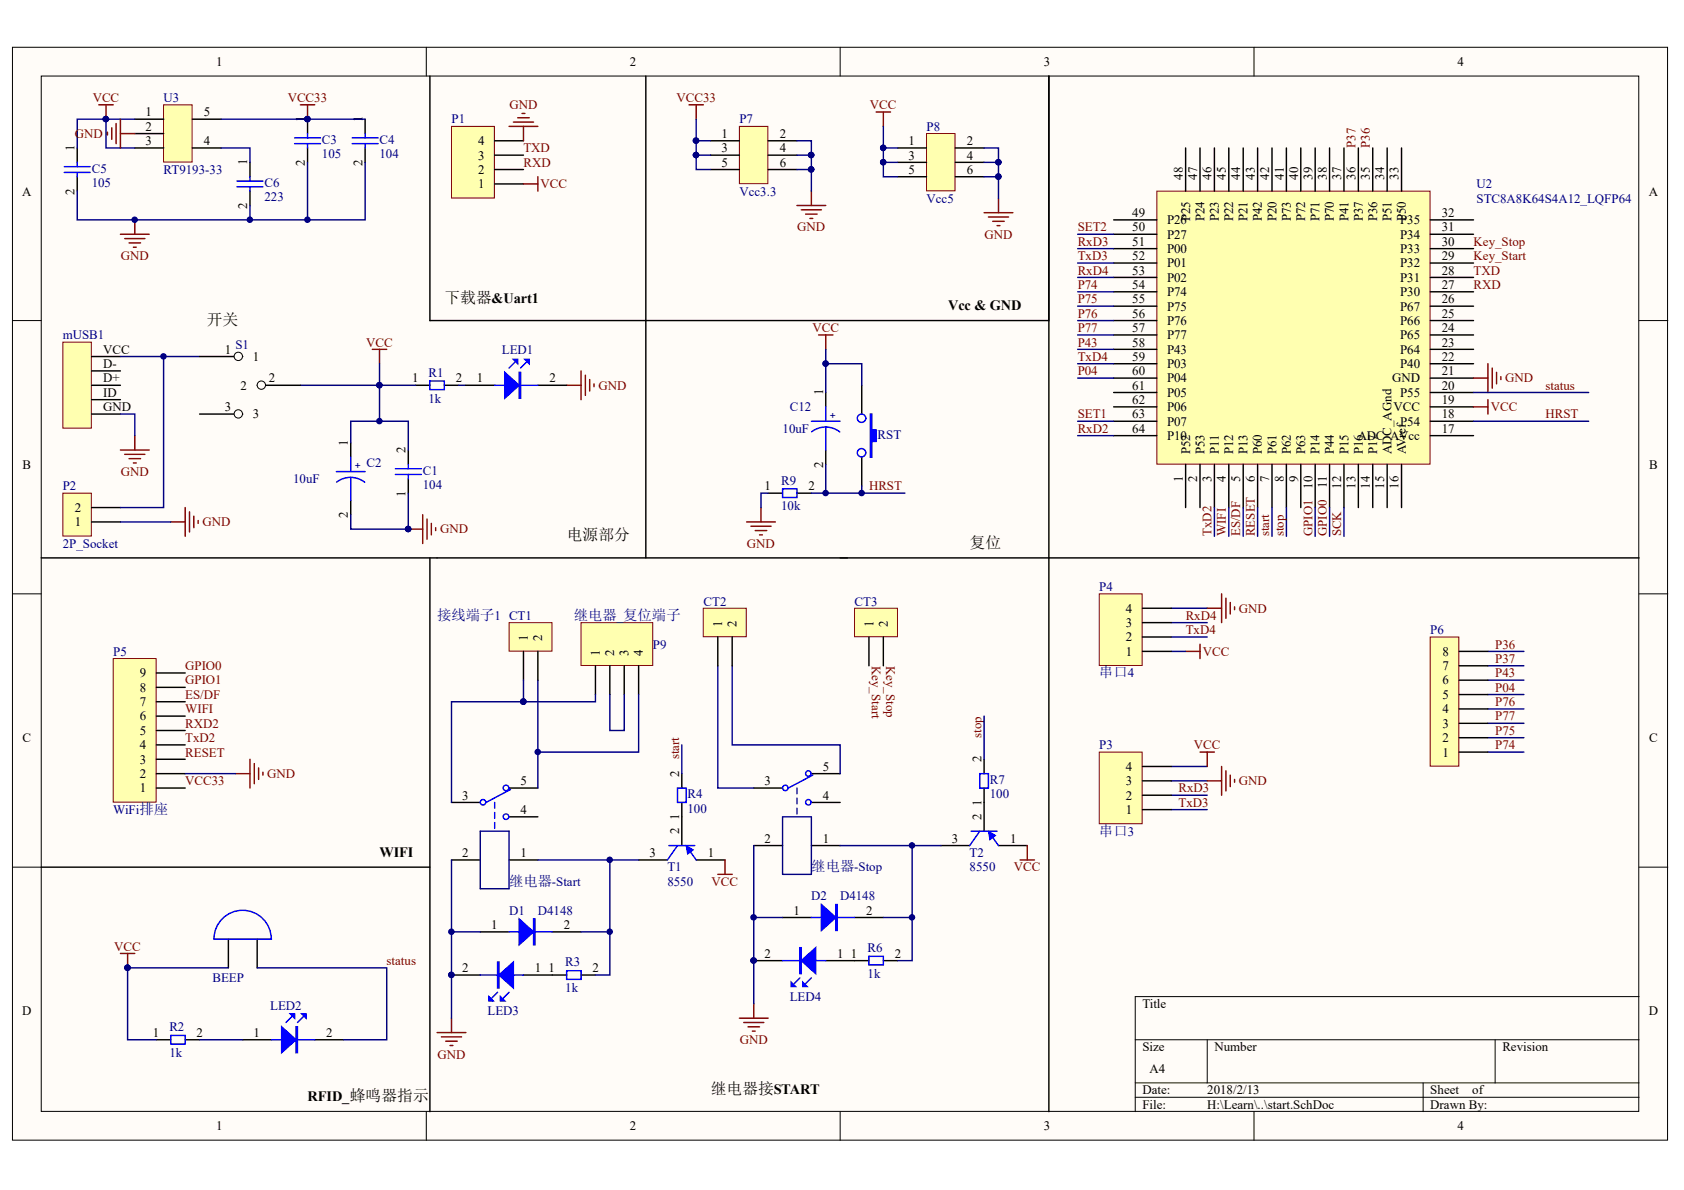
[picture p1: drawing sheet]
<svg xmlns="http://www.w3.org/2000/svg" width="297mm" height="210mm" viewBox="0 0 297 210" stroke-linecap="round" stroke-linejoin="round" font-family="sans-serif">
<defs><g id="words">
<g font-size="2.8">
<text x="78.4" y="53.4">下载器&amp;Uart1</text>
<text x="36.5" y="57.3">开关</text>
<text x="100" y="95.3">电源部分</text>
<text x="171" y="96.6">复位</text>
<text x="125.4" y="193">继电器接START</text>
</g>
<g font-size="2.5">
<text x="167.2" y="54.8">Vcc &amp; GND</text>
<text x="66.9" y="151.1">WIFI</text>
<text x="54.3" y="194.3">RFID_蜂鸣器指示</text>
</g>
<g font-size="2.5" fill="#000080">
<text x="77.1" y="109.3">接线端子1 CT1</text>
<text x="101.2" y="109.3">继电器_复位端子</text>
<text x="193.9" y="119.5">串口4</text>
<text x="193.9" y="147.4">串口3</text>
<text x="143.1" y="153.7">继电器-Stop</text>
<text x="89.8" y="156.3">继电器-Start</text>
</g>
<g font-size="2.3">
<text x="38.1" y="11.6">1</text>
<text x="111.1" y="11.6">2</text>
<text x="184.1" y="11.6">3</text>
<text x="257.1" y="11.6">4</text>
<text x="25.7" y="20.5">1</text>
<text x="25.7" y="23">2</text>
<text x="36" y="20.5">5</text>
<text x="53.7" y="21.5" transform="rotate(-90 53.7 21.5)">1</text>
<text x="63.9" y="21.5" transform="rotate(-90 63.9 21.5)">1</text>
<text x="13.1" y="26.6" transform="rotate(-90 13.1 26.6)">1</text>
<text x="25.7" y="25.6">3</text>
<text x="36" y="25.6">4</text>
<text x="43.6" y="29.1" transform="rotate(-90 43.6 29.1)">1</text>
<text x="53.7" y="29.3" transform="rotate(-90 53.7 29.3)">2</text>
<text x="63.9" y="29.3" transform="rotate(-90 63.9 29.3)">2</text>
<text x="84.3" y="28.2">3</text>
<text x="84.3" y="25.6">4</text>
<text x="127.3" y="24.4">1</text>
<text x="127.3" y="26.9">3</text>
<text x="127.3" y="29.4">5</text>
<text x="137.5" y="24.4">2</text>
<text x="137.5" y="26.9">4</text>
<text x="137.5" y="29.4">6</text>
<text x="160.3" y="25.6">1</text>
<text x="160.3" y="28.2">3</text>
<text x="170.5" y="25.6">2</text>
<text x="170.5" y="28.2">4</text>
<text x="3.9" y="34.5">A</text>
<text x="13.1" y="34.4" transform="rotate(-90 13.1 34.4)">2</text>
<text x="84.3" y="33.2">1</text>
<text x="84.3" y="30.7">2</text>
<text x="160.3" y="30.7">5</text>
<text x="170.5" y="30.7">6</text>
<text x="208.6" y="31.7" transform="rotate(-90 208.6 31.7)">48</text>
<text x="211.2" y="31.7" transform="rotate(-90 211.2 31.7)">47</text>
<text x="213.7" y="31.7" transform="rotate(-90 213.7 31.7)">46</text>
<text x="216.2" y="31.7" transform="rotate(-90 216.2 31.7)">45</text>
<text x="218.8" y="31.7" transform="rotate(-90 218.8 31.7)">44</text>
<text x="221.3" y="31.7" transform="rotate(-90 221.3 31.7)">43</text>
<text x="223.9" y="31.7" transform="rotate(-90 223.9 31.7)">42</text>
<text x="226.4" y="31.7" transform="rotate(-90 226.4 31.7)">41</text>
<text x="229" y="31.7" transform="rotate(-90 229 31.7)">40</text>
<text x="231.5" y="31.7" transform="rotate(-90 231.5 31.7)">39</text>
<text x="234" y="31.7" transform="rotate(-90 234 31.7)">38</text>
<text x="236.6" y="31.7" transform="rotate(-90 236.6 31.7)">37</text>
<text x="239.1" y="31.7" transform="rotate(-90 239.1 31.7)">36</text>
<text x="241.6" y="31.7" transform="rotate(-90 241.6 31.7)">35</text>
<text x="244.2" y="31.7" transform="rotate(-90 244.2 31.7)">34</text>
<text x="246.7" y="31.7" transform="rotate(-90 246.7 31.7)">33</text>
<text x="290.8" y="34.5">A</text>
<text x="43.6" y="36.9" transform="rotate(-90 43.6 36.9)">2</text>
<text x="199.7" y="38.3">49</text>
<text x="199.7" y="40.8">50</text>
<text x="205.8" y="39.6">P26</text>
<text x="209.9" y="39" transform="rotate(-90 209.9 39)">P25</text>
<text x="212.4" y="39" transform="rotate(-90 212.4 39)">P24</text>
<text x="215" y="39" transform="rotate(-90 215 39)">P23</text>
<text x="217.5" y="39" transform="rotate(-90 217.5 39)">P22</text>
<text x="220" y="39" transform="rotate(-90 220 39)">P21</text>
<text x="222.6" y="39" transform="rotate(-90 222.6 39)">P42</text>
<text x="225.2" y="39" transform="rotate(-90 225.2 39)">P20</text>
<text x="227.7" y="39" transform="rotate(-90 227.7 39)">P73</text>
<text x="230.2" y="39" transform="rotate(-90 230.2 39)">P72</text>
<text x="232.8" y="39" transform="rotate(-90 232.8 39)">P71</text>
<text x="235.3" y="39" transform="rotate(-90 235.3 39)">P70</text>
<text x="237.8" y="39" transform="rotate(-90 237.8 39)">P41</text>
<text x="240.4" y="39" transform="rotate(-90 240.4 39)">P37</text>
<text x="242.9" y="39" transform="rotate(-90 242.9 39)">P36</text>
<text x="245.4" y="39" transform="rotate(-90 245.4 39)">P51</text>
<text x="247" y="39.6">P35</text>
<text x="248" y="39" transform="rotate(-90 248 39)">P50</text>
<text x="254.3" y="40.8">31</text>
<text x="254.3" y="38.3">32</text>
<text x="199.7" y="43.4">51</text>
<text x="199.7" y="45.9">52</text>
<text x="205.8" y="42.1">P27</text>
<text x="205.8" y="44.6">P00</text>
<text x="205.8" y="47.2">P01</text>
<text x="247" y="47.2">P32</text>
<text x="247" y="44.6">P33</text>
<text x="247" y="42.1">P34</text>
<text x="254.3" y="45.9">29</text>
<text x="254.3" y="43.4">30</text>
<text x="199.7" y="48.4">53</text>
<text x="199.7" y="51">54</text>
<text x="199.7" y="53.5">55</text>
<text x="205.8" y="49.7">P02</text>
<text x="205.8" y="52.3">P74</text>
<text x="247" y="52.3">P30</text>
<text x="247" y="49.7">P31</text>
<text x="254.3" y="53.5">26</text>
<text x="254.3" y="51">27</text>
<text x="254.3" y="48.4">28</text>
<text x="199.7" y="56.1">56</text>
<text x="199.7" y="58.6">57</text>
<text x="205.8" y="54.8">P75</text>
<text x="205.8" y="57.3">P76</text>
<text x="205.8" y="59.9">P77</text>
<text x="247" y="59.9">P65</text>
<text x="247" y="57.3">P66</text>
<text x="247" y="54.8">P67</text>
<text x="254.3" y="58.6">24</text>
<text x="254.3" y="56.1">25</text>
<text x="18.2" y="62.4">VCC</text>
<text x="18.2" y="64.9">D-</text>
<text x="39.6" y="62.4">1</text>
<text x="44.6" y="63.7">1</text>
<text x="199.7" y="61.1">58</text>
<text x="199.7" y="63.7">59</text>
<text x="205.8" y="62.4">P43</text>
<text x="205.8" y="64.9">P03</text>
<text x="247" y="64.9">P40</text>
<text x="247" y="62.4">P64</text>
<text x="254.3" y="63.7">22</text>
<text x="254.3" y="61.1">23</text>
<text x="18.2" y="70">ID</text>
<text x="18.2" y="67.5">D+</text>
<text x="42.4" y="68.7">2</text>
<text x="47.4" y="67.5">2</text>
<text x="72.7" y="67.5">1</text>
<text x="80.4" y="67.5">2</text>
<text x="84.1" y="67.5">1</text>
<text x="96.9" y="67.5">2</text>
<text x="145.2" y="69.7" transform="rotate(-90 145.2 69.7)">1</text>
<text x="199.7" y="66.2">60</text>
<text x="199.7" y="68.7">61</text>
<text x="199.7" y="71.3">62</text>
<text x="205.8" y="67.5">P04</text>
<text x="205.8" y="70">P05</text>
<text x="245.6" y="67.5">GND</text>
<text x="247" y="70">P55</text>
<text x="254.3" y="71.3">19</text>
<text x="254.3" y="68.7">20</text>
<text x="254.3" y="66.2">21</text>
<text x="18.2" y="72.5">GND</text>
<text x="39.6" y="72.5">3</text>
<text x="44.6" y="73.8">3</text>
<text x="199.7" y="73.8">63</text>
<text x="199.7" y="76.4">64</text>
<text x="205.8" y="72.5">P06</text>
<text x="205.8" y="75.1">P07</text>
<text x="205.8" y="77.6">P10</text>
<text x="239.5" y="77.6">ADC_AVcc</text>
<text x="245.8" y="72.5">VCC</text>
<text x="247" y="75.1">P54</text>
<text x="254.3" y="76.4">17</text>
<text x="254.3" y="73.8">18</text>
<text x="4" y="82.7">B</text>
<text x="61.3" y="78.6" transform="rotate(-90 61.3 78.6)">1</text>
<text x="71.5" y="79.9" transform="rotate(-90 71.5 79.9)">2</text>
<text x="145.2" y="82.6" transform="rotate(-90 145.2 82.6)">2</text>
<text x="209.9" y="80.1" transform="rotate(-90 209.9 80.1)">P52</text>
<text x="212.4" y="80.1" transform="rotate(-90 212.4 80.1)">P53</text>
<text x="215" y="80.1" transform="rotate(-90 215 80.1)">P11</text>
<text x="217.5" y="80.1" transform="rotate(-90 217.5 80.1)">P12</text>
<text x="220" y="80.1" transform="rotate(-90 220 80.1)">P13</text>
<text x="222.6" y="80.1" transform="rotate(-90 222.6 80.1)">P60</text>
<text x="225.2" y="80.1" transform="rotate(-90 225.2 80.1)">P61</text>
<text x="227.7" y="80.1" transform="rotate(-90 227.7 80.1)">P62</text>
<text x="230.2" y="80.1" transform="rotate(-90 230.2 80.1)">P63</text>
<text x="232.8" y="80.1" transform="rotate(-90 232.8 80.1)">P14</text>
<text x="235.3" y="80.1" transform="rotate(-90 235.3 80.1)">P44</text>
<text x="237.8" y="80.1" transform="rotate(-90 237.8 80.1)">P15</text>
<text x="240.4" y="80.1" transform="rotate(-90 240.4 80.1)">P16</text>
<text x="242.9" y="80.1" transform="rotate(-90 242.9 80.1)">P17</text>
<text x="245.4" y="80.1" transform="rotate(-90 245.4 80.1)">ADC_AGnd</text>
<text x="248" y="80.1" transform="rotate(-90 248 80.1)">AVref</text>
<text x="290.9" y="82.7">B</text>
<text x="71.5" y="87.6" transform="rotate(-90 71.5 87.6)">1</text>
<text x="134.9" y="86.5">1</text>
<text x="142.6" y="86.5">2</text>
<text x="208.6" y="85.1" transform="rotate(-90 208.6 85.1)">1</text>
<text x="211.2" y="85.1" transform="rotate(-90 211.2 85.1)">2</text>
<text x="213.7" y="85.1" transform="rotate(-90 213.7 85.1)">3</text>
<text x="216.2" y="85.1" transform="rotate(-90 216.2 85.1)">4</text>
<text x="218.8" y="85.1" transform="rotate(-90 218.8 85.1)">5</text>
<text x="221.3" y="85.1" transform="rotate(-90 221.3 85.1)">6</text>
<text x="223.9" y="85.1" transform="rotate(-90 223.9 85.1)">7</text>
<text x="226.4" y="85.1" transform="rotate(-90 226.4 85.1)">8</text>
<text x="229" y="85.1" transform="rotate(-90 229 85.1)">9</text>
<text x="231.5" y="86.2" transform="rotate(-90 231.5 86.2)">10</text>
<text x="234" y="86.2" transform="rotate(-90 234 86.2)">11</text>
<text x="236.6" y="86.2" transform="rotate(-90 236.6 86.2)">12</text>
<text x="239.1" y="86.2" transform="rotate(-90 239.1 86.2)">13</text>
<text x="241.6" y="86.2" transform="rotate(-90 241.6 86.2)">14</text>
<text x="244.2" y="86.2" transform="rotate(-90 244.2 86.2)">15</text>
<text x="246.7" y="86.2" transform="rotate(-90 246.7 86.2)">16</text>
<text x="13.2" y="92.8">1</text>
<text x="13.2" y="90.3">2</text>
<text x="61.3" y="91.4" transform="rotate(-90 61.3 91.4)">2</text>
<text x="93.1" y="113.1" transform="rotate(-90 93.1 113.1)">1</text>
<text x="95.7" y="113.1" transform="rotate(-90 95.7 113.1)">2</text>
<text x="127.4" y="110.6" transform="rotate(-90 127.4 110.6)">1</text>
<text x="129.9" y="110.6" transform="rotate(-90 129.9 110.6)">2</text>
<text x="154" y="110.6" transform="rotate(-90 154 110.6)">1</text>
<text x="156.6" y="110.6" transform="rotate(-90 156.6 110.6)">2</text>
<text x="198.6" y="113.1">2</text>
<text x="198.6" y="110.6">3</text>
<text x="198.6" y="108.1">4</text>
<text x="24.7" y="119.5">9</text>
<text x="105.8" y="115.7" transform="rotate(-90 105.8 115.7)">1</text>
<text x="108.3" y="115.7" transform="rotate(-90 108.3 115.7)">2</text>
<text x="110.9" y="115.7" transform="rotate(-90 110.9 115.7)">3</text>
<text x="113.4" y="115.7" transform="rotate(-90 113.4 115.7)">4</text>
<text x="198.6" y="115.7">1</text>
<text x="254.4" y="118.2">7</text>
<text x="254.4" y="115.7">8</text>
<text x="24.7" y="124.5">7</text>
<text x="24.7" y="122">8</text>
<text x="254.4" y="125.8">4</text>
<text x="254.4" y="123.3">5</text>
<text x="254.4" y="120.7">6</text>
<text x="4" y="130.9">C</text>
<text x="24.7" y="129.6">5</text>
<text x="24.7" y="127.1">6</text>
<text x="254.4" y="130.9">2</text>
<text x="254.4" y="128.3">3</text>
<text x="290.9" y="130.9">C</text>
<text x="24.7" y="137.2">2</text>
<text x="24.7" y="134.7">3</text>
<text x="24.7" y="132.2">4</text>
<text x="119.8" y="137" transform="rotate(-90 119.8 137)">2</text>
<text x="145.1" y="136">5</text>
<text x="173.1" y="134.4" transform="rotate(-90 173.1 134.4)">2</text>
<text x="198.6" y="136">4</text>
<text x="254.4" y="133.4">1</text>
<text x="24.7" y="139.8">1</text>
<text x="81.5" y="141">3</text>
<text x="91.8" y="143.6">4</text>
<text x="91.8" y="138.5">5</text>
<text x="134.9" y="138.5">3</text>
<text x="145.1" y="141">4</text>
<text x="173.1" y="142.2" transform="rotate(-90 173.1 142.2)">1</text>
<text x="198.6" y="143.6">1</text>
<text x="198.6" y="141">2</text>
<text x="198.6" y="138.5">3</text>
<text x="119.8" y="147.1" transform="rotate(-90 119.8 147.1)">2</text>
<text x="119.8" y="144.7" transform="rotate(-90 119.8 144.7)">1</text>
<text x="134.9" y="148.6">2</text>
<text x="145.1" y="148.6">1</text>
<text x="167.9" y="148.6">3</text>
<text x="173.1" y="144.6" transform="rotate(-90 173.1 144.6)">2</text>
<text x="178.2" y="148.6">1</text>
<text x="81.5" y="151.2">2</text>
<text x="91.8" y="151.2">1</text>
<text x="114.5" y="151.2">3</text>
<text x="124.9" y="151.2">1</text>
<text x="139.9" y="161.4">1</text>
<text x="152.8" y="161.4">2</text>
<text x="86.6" y="163.9">1</text>
<text x="99.5" y="163.9">2</text>
<text x="81.5" y="171.5">2</text>
<text x="94.3" y="171.5">1</text>
<text x="96.8" y="171.5">1</text>
<text x="104.5" y="171.5">2</text>
<text x="134.9" y="168.9">2</text>
<text x="147.7" y="168.9">1</text>
<text x="150.1" y="168.9">1</text>
<text x="157.9" y="168.9">2</text>
<text x="3.9" y="179.1">D</text>
<text x="201.5" y="177.8">Title</text>
<text x="290.8" y="179.1">D</text>
<text x="27" y="182.9">1</text>
<text x="34.7" y="182.9">2</text>
<text x="44.7" y="182.9">1</text>
<text x="57.5" y="182.9">2</text>
<text x="201.5" y="185.5">Size</text>
<text x="214.2" y="185.5">Number</text>
<text x="265" y="185.5">Revision</text>
<text x="202.8" y="189.3">A4</text>
<text x="201.5" y="193.1">Date:</text>
<text x="201.5" y="195.6">File:</text>
<text x="212.9" y="193.1">2018/2/13</text>
<text x="212.9" y="195.6">H:\Learn\..\start.SchDoc</text>
<text x="252.3" y="193.1">Sheet</text>
<text x="252.3" y="195.6">Drawn By:</text>
<text x="259.7" y="193.1">of</text>
<text x="38.1" y="199.4">1</text>
<text x="111.1" y="199.4">2</text>
<text x="184.1" y="199.4">3</text>
<text x="257.1" y="199.4">4</text>
</g>
<g font-size="2.3" fill="#800000">
<text x="16.4" y="18">VCC</text>
<text x="50.7" y="18">VCC33</text>
<text x="119.3" y="18">VCC33</text>
<text x="89.9" y="19.2">GND</text>
<text x="153.5" y="19.2">VCC</text>
<text x="13.2" y="24.4">GND</text>
<text x="92.3" y="29.4">RXD</text>
<text x="92.3" y="26.9">TXD</text>
<text x="239.1" y="26.1" transform="rotate(-90 239.1 26.1)">P37</text>
<text x="241.6" y="26.1" transform="rotate(-90 241.6 26.1)">P36</text>
<text x="95.4" y="33.2">VCC</text>
<text x="140.6" y="40.8">GND</text>
<text x="190.1" y="40.8">SET2</text>
<text x="21.3" y="45.9">GND</text>
<text x="173.7" y="42.1">GND</text>
<text x="190.1" y="43.4">RxD3</text>
<text x="190.1" y="45.9">TxD3</text>
<text x="259.9" y="45.9">Key_Start</text>
<text x="259.9" y="43.4">Key_Stop</text>
<text x="190.1" y="51">P74</text>
<text x="190.1" y="53.5">P75</text>
<text x="190.1" y="48.4">RxD4</text>
<text x="259.9" y="51">RXD</text>
<text x="259.9" y="48.4">TXD</text>
<text x="143.3" y="58.6">VCC</text>
<text x="190.1" y="56.1">P76</text>
<text x="190.1" y="58.6">P77</text>
<text x="64.6" y="61.1">VCC</text>
<text x="190.1" y="61.1">P43</text>
<text x="190.1" y="63.7">TxD4</text>
<text x="105.5" y="68.7">GND</text>
<text x="190.1" y="66.2">P04</text>
<text x="265.5" y="67.5">GND</text>
<text x="272.6" y="68.7">status</text>
<text x="190.1" y="76.4">RxD2</text>
<text x="190.1" y="73.8">SET1</text>
<text x="263" y="72.5">VCC</text>
<text x="272.6" y="73.8">HRST</text>
<text x="21.3" y="84">GND</text>
<text x="153.3" y="86.5">HRST</text>
<text x="35.7" y="92.8">GND</text>
<text x="77.6" y="94.1">GND</text>
<text x="213.7" y="94.6" transform="rotate(-90 213.7 94.6)">TxD2</text>
<text x="216.2" y="94.6" transform="rotate(-90 216.2 94.6)">WIFI</text>
<text x="218.8" y="94.6" transform="rotate(-90 218.8 94.6)">ES/DF</text>
<text x="221.3" y="94.6" transform="rotate(-90 221.3 94.6)">RESET</text>
<text x="223.9" y="94.6" transform="rotate(-90 223.9 94.6)">start</text>
<text x="226.4" y="94.6" transform="rotate(-90 226.4 94.6)">stop</text>
<text x="231.5" y="94.6" transform="rotate(-90 231.5 94.6)">GPIO1</text>
<text x="234" y="94.6" transform="rotate(-90 234 94.6)">GPIO0</text>
<text x="236.6" y="94.6" transform="rotate(-90 236.6 94.6)">SCK</text>
<text x="131.7" y="96.6">GND</text>
<text x="209.1" y="109.3">RxD4</text>
<text x="209.1" y="111.9">TxD4</text>
<text x="218.5" y="108.1">GND</text>
<text x="32.7" y="118.2">GPIO0</text>
<text x="153.8" y="117.4" transform="rotate(90 153.8 117.4)">Key_Start</text>
<text x="156.3" y="117.4" transform="rotate(90 156.3 117.4)">Key_Stop</text>
<text x="212.2" y="115.7">VCC</text>
<text x="263.7" y="114.4">P36</text>
<text x="263.7" y="116.9">P37</text>
<text x="263.7" y="119.5">P43</text>
<text x="32.7" y="125.8">WIFI</text>
<text x="32.7" y="123.3">ES/DF</text>
<text x="32.7" y="120.7">GPIO1</text>
<text x="263.7" y="122">P04</text>
<text x="263.7" y="124.5">P76</text>
<text x="32.7" y="128.3">RXD2</text>
<text x="32.7" y="130.9">TxD2</text>
<text x="173.1" y="130.1" transform="rotate(-90 173.1 130.1)">stop</text>
<text x="263.7" y="127.1">P77</text>
<text x="263.7" y="129.6">P75</text>
<text x="32.7" y="133.4">RESET</text>
<text x="47.2" y="137.2">GND</text>
<text x="119.8" y="133.9" transform="rotate(-90 119.8 133.9)">start</text>
<text x="210.6" y="132.2">VCC</text>
<text x="263.7" y="132.2">P74</text>
<text x="32.7" y="138.5">VCC33</text>
<text x="207.9" y="139.8">RxD3</text>
<text x="207.9" y="142.3">TxD3</text>
<text x="218.5" y="138.5">GND</text>
<text x="178.9" y="153.7">VCC</text>
<text x="125.5" y="156.3">VCC</text>
<text x="20.2" y="167.7">VCC</text>
<text x="68.2" y="170.2">status</text>
<text x="130.5" y="184.2">GND</text>
<text x="77.2" y="186.7">GND</text>
</g>
<g font-size="2.3" fill="#000080">
<text x="28.9" y="18">U3</text>
<text x="79.6" y="21.8">P1</text>
<text x="130.4" y="21.8">P7</text>
<text x="163.4" y="23">P8</text>
<text x="56.8" y="25.4">C3</text>
<text x="56.8" y="27.9">105</text>
<text x="66.9" y="25.4">C4</text>
<text x="66.9" y="27.9">104</text>
<text x="16.2" y="30.4">C5</text>
<text x="16.2" y="33">105</text>
<text x="28.9" y="30.7">RT9193-33</text>
<text x="46.6" y="33">C6</text>
<text x="46.6" y="35.5">223</text>
<text x="130.4" y="34.5">Vcc3.3</text>
<text x="163.4" y="35.8">Vcc5</text>
<text x="260.4" y="33.2">U2</text>
<text x="260.4" y="35.8">STC8A8K64S4A12_LQFP64</text>
<text x="11.1" y="59.9">mUSB1</text>
<text x="41.5" y="61.6">S1</text>
<text x="88.5" y="62.4">LED1</text>
<text x="75.6" y="66.4">R1</text>
<text x="75.6" y="71">1k</text>
<text x="138" y="76.4">10uF</text>
<text x="139.3" y="72.5">C12</text>
<text x="154.8" y="77.4">RST</text>
<text x="64.6" y="82.4">C2</text>
<text x="74.6" y="83.7">C1</text>
<text x="11.1" y="86.5">P2</text>
<text x="51.7" y="85.2">10uF</text>
<text x="74.6" y="86.2">104</text>
<text x="137.8" y="85.5">R9</text>
<text x="137.8" y="90">10k</text>
<text x="11.1" y="96.6">2P_Socket</text>
<text x="124.1" y="106.8">CT2</text>
<text x="150.8" y="106.8">CT3</text>
<text x="193.9" y="104.3">P4</text>
<text x="252.3" y="111.9">P6</text>
<text x="20" y="115.7">P5</text>
<text x="115.2" y="114.4">P9</text>
<text x="193.9" y="132.2">P3</text>
<text x="20" y="143.6">WiFi排座</text>
<text x="121.3" y="140.8">R4</text>
<text x="121.3" y="143.3">100</text>
<text x="174.6" y="138.3">R7</text>
<text x="174.6" y="140.8">100</text>
<text x="117.7" y="153.7">T1</text>
<text x="171" y="151.2">T2</text>
<text x="171" y="153.7">8550</text>
<text x="89.8" y="161.4">D1</text>
<text x="94.9" y="161.4">D4148</text>
<text x="117.7" y="156.3">8550</text>
<text x="143.1" y="158.8">D2</text>
<text x="148.2" y="158.8">D4148</text>
<text x="153" y="167.9">R6</text>
<text x="37.5" y="173.3">BEEP</text>
<text x="99.7" y="170.5">R3</text>
<text x="153" y="172.5">1k</text>
<text x="47.7" y="178.1">LED2</text>
<text x="86" y="179.1">LED3</text>
<text x="99.7" y="175">1k</text>
<text x="139.3" y="176.5">LED4</text>
<text x="29.9" y="181.9">R2</text>
<text x="29.9" y="186.5">1k</text>
</g>
<g font-size="1.8" fill="#000080">
<text x="146.4" y="73.9">+</text>
<text x="62.6" y="82.8">+</text>
</g>
</g></defs>
<g fill="#fffcf8" stroke="#000" stroke-width=".18">
<path d="M2.2 8.3h291.9v192.8h-291.9z"/>
<path d="M7.3 13.4h281.8v182.6h-281.8z"/>
</g>
<g fill="none" stroke="#000" stroke-width=".18">
<path d="M75.2 8.3v5.1M148.2 8.3v5.1M221.2 8.3v5.1M2.2 56.5h5.1M289.1 56.5h5.1M2.2 104.8h5.1M289.1 104.8h5.1M2.2 153h5.1M289.1 153h5.1M289.1 175.8h-88.9v20.3M75.2 196.1v5.1M148.2 196.1v5.1"/>
<path d="M200.2 183.4h88.9M200.2 191h88.9M200.2 193.6h88.9M212.9 183.4v7.6M221.2 196.1v5.1M251 191v5.1M263.7 183.4v7.6"/>
</g>
<path d="M204.1 33.7h48.1v48.2h-48.1z" fill="#ffffb0" stroke="#800000" stroke-width=".18"/>
<g fill="none" stroke="#000" stroke-width=".25">
<path d="M196.4 38.8h7.7M209.1 26.1v7.6M211.7 26.1v7.6M214.2 26.1v7.6M216.7 26.1v7.6M219.3 26.1v7.6M221.8 26.1v7.6M224.4 26.1v7.6M226.9 26.1v7.6M229.4 26.1v7.6M232 26.1v7.6M234.5 26.1v7.6"/>
<path d="M237.1 26.1v7.6M239.6 26.1v7.6M242.1 26.1v7.6M244.7 26.1v7.6M247.2 26.1v7.6M252.3 38.8h7.6M196.4 59.1h7.7M196.4 56.5h7.7M196.4 54h7.7M196.4 51.5h7.7M196.4 48.9h7.7M196.4 46.4h7.7"/>
<path d="M196.4 43.9h7.7M196.4 41.3h7.7M252.3 59.1h7.6M252.3 56.5h7.6M252.3 54h7.6M252.3 51.5h7.6M252.3 48.9h7.6M252.3 46.4h7.6M252.3 43.9h7.6M252.3 41.3h7.6M196.4 76.8h7.7M196.4 74.3h7.7"/>
<path d="M196.4 71.8h7.7M196.4 69.2h7.7M196.4 66.7h7.7M196.4 64.2h7.7M196.4 61.6h7.7M252.3 76.8h7.6M252.3 74.3h7.6M252.3 71.8h7.6M252.3 69.2h7.6M252.3 66.7h7.6M252.3 64.2h7.6M252.3 61.6h7.6"/>
<path d="M209.1 81.9v7.6M211.7 81.9v7.6M214.2 81.9v7.6M216.7 81.9v7.6M219.3 81.9v7.6M221.8 81.9v7.6M224.4 81.9v7.6M226.9 81.9v7.6M229.4 81.9v7.6M232 81.9v7.6M234.5 81.9v7.6M237.1 81.9v7.6"/>
<path d="M239.6 81.9v7.6M242.1 81.9v7.6M244.7 81.9v7.6M247.2 81.9v7.6"/>
</g>
<path d="M28.9 18.5h5v10.1h-5z" fill="#ffffb0" stroke="#800000" stroke-width=".18"/>
<g fill="none" stroke="#000" stroke-width=".25">
<path d="M13.6 26.1v2.5M13.6 31.2v2.5M23.8 21h5.1M23.8 23.6h5.1M23.8 26.1h5.1M33.9 21h5.1M33.9 26.1h5.1M44.1 28.6v2.6M44.1 33.7v2.5M54.2 21v2.6M54.2 26.1v2.5M64.4 21v2.6"/>
<path d="M64.4 26.1v2.5"/>
</g>
<g fill="none" stroke="#00f" stroke-width=".25">
<path d="M11.3 30.4h4.6M11.3 29.4h4.6M13.6 28.6v.8M13.6 30.4v.8M41.8 32.9h4.6M41.8 31.9h4.6M44.1 31.2v.7M44.1 32.9v.8M52 25.3h4.5M52 24.3h4.5M54.2 23.6v.7M54.2 25.3v.8"/>
<path d="M62.1 25.3h4.6M62.1 24.3h4.6M64.4 23.6v.7M64.4 25.3v.8"/>
</g>
<g fill="#000080" stroke="#000080" stroke-width=".18">
<circle cx="54.2" cy="21" r=".48"/>
<circle cx="18.7" cy="21" r=".49"/>
<circle cx="23.8" cy="38.8" r=".48"/>
<circle cx="54.2" cy="38.8" r=".48"/>
</g>
<path d="M18.7 21v5.1h5.1M23.8 21h-10.2v5.1M39 26.1h5.1v2.5M39 21h25.4M54.2 28.6v10.2M64.4 28.6v10.2h-50.8v-5.1" fill="none" stroke="#000080" stroke-width=".25"/>
<g fill="none" stroke="#800000" stroke-width=".25">
<path d="M17.4 18.5h2.6M18.7 18.5v2.5M53 18.5h2.5M54.2 18.5v2.5M19 23.3v.5M19.7 22.5v2.1M20.5 21.8v3.5M21.2 21v5.1M21.2 23.6h2.6M23.8 38.8v2.5M21.2 41.3h5.1M22 42.1h3.6"/>
<path d="M22.8 42.8h2M23.5 43.6h.5M259.9 71.8h2.6M259.9 66.7h2.6M262.5 64.2v5M262.5 70.5v2.5M263.2 64.9v3.6M264 65.7v2M264.7 66.4v.5"/>
</g>
<path d="M79.6 22.3h7.6v12.6h-7.6z" fill="#ffffb0" stroke="#800000" stroke-width=".18"/>
<g fill="none" stroke="#000" stroke-width=".25">
<path d="M87.3 32.4h5M87.3 29.9h5M87.3 27.4h5M87.3 24.8h5M75.8 56.5h109.2v-43.1v85M61.9 78.1v2.5M72 79.4v2.5M73.3 68h2.5M78.4 68h2.5M7.3 98.4h69.8M61.9 88.3v2.5M72 84.5v2.5"/>
<path d="M75.8 98.4v97.7M148.2 98.4h140.9M89.8 139h5.1M120.3 136.5v2.5M7.3 153h68.5M79.6 151.7h5.1M79.6 141.5h5.1M89.8 151.7h5.1M89.8 144.1h5.1M112.6 151.7h5.1M120.3 141.5v7.7M122.8 151.7h5.1"/>
<path d="M40.3 165.6v5.1M45.4 165.6v5.1M84.7 164.4h5.1M97.4 164.4h5.1M97.4 172h2.6M102.5 172h2.5M27.6 183.4h2.5M32.7 183.4h2.5M42.8 183.4h5.1M55.5 183.4h5.1"/>
</g>
<g fill="none" stroke="#800000" stroke-width=".25">
<path d="M89.8 22.3h5.1M90.6 21.5h3.5M91.3 20.8h2M92.1 20h.5M92.3 32.4h2.6M92.3 22.3v2.5M94.9 31.2v2.5M100 68h2.5M102.5 65.4v5.1M103.3 66.2v3.5M104 66.9v2.1M104.8 67.7v.5"/>
<path d="M72 93.3h2.6M74.6 90.8v5.1M75.3 91.6v3.5M76.1 92.3v2M76.8 93.1v.5M209.1 114.9h2.6M211.7 113.6v2.6M212.9 107.3h2.6M215.5 104.8v5M216.2 105.5v3.6M217 106.3v2M217.8 107v.5"/>
<path d="M211.7 132.7h2.5M212.9 132.7v2.5M212.9 137.7h2.6M215.5 135.2v5.1M216.2 136v3.5M217 136.7v2M217.8 137.5v.5M126.6 154.2h2.6M127.9 151.7v2.5M21.2 168.2h2.6M22.5 168.2v2.5M79.6 179.6v2.5"/>
<path d="M77.1 182.1h5.1M77.9 182.9h3.5M78.6 183.7h2.1M79.4 184.4h.5"/>
</g>
<g fill="none" stroke="#000080" stroke-width=".25">
<path d="M44.1 36.2v2.6M190.1 43.9h6.3M190.1 46.4h6.3M190.1 41.3h6.3M80.9 68h1.3M190.1 76.8h6.3M190.1 74.3h6.3M259.9 69.2h20.3M214.2 89.5v5.1M216.7 89.5v5.1M219.3 89.5v5.1M221.8 89.5v5.1"/>
<path d="M224.4 89.5v5.1M232 89.5v5.1M237.1 89.5v5.1M206.6 109.8h6.3M206.6 112.4h6.3M206.6 107.3h6.3M206.6 114.9h2.5M206.6 137.7h6.3M206.6 135.2h6.3M79.6 151.7v27.9M94.9 151.7h17.7M107.6 151.7v20.3h-2.6"/>
<path d="M206.6 140.3h6.3M206.6 142.8h6.3M40.3 170.7h-17.8v12.7h5.1M45.4 170.7h22.8v12.7h-7.6M79.6 164.4h5.1M102.5 164.4h5.1M35.2 183.4h7.6"/>
</g>
<g fill="none" stroke="#00f" stroke-width=".25">
<path d="M75.8 67.2h2.6v1.5h-2.6zM59.3 83.2h5.1M61.9 84.2a4 4 0 0 1 2.4 .9M61.9 84.2a4 4 0 0 0-2.5 .8M61.9 80.6v2.6M61.9 84.2v4.1M69.7 82.7h4.6M69.7 83.7h4.6M72 81.9v.8M72 83.7v.8M90 139.3l-4.3 2.2M119.5 139h1.5v2.5h-1.5z"/>
<path d="M87.3 141.5v1.1M87.3 143.3v1M87.3 145.1v1M118 149.2h4.5M119.5 149.2l-1.8 2.5M121.5 149.9l1.3 1.8M47.8 165.6a5.1 5.1 0 0 0-5-5 5.1 5.1 0 0 0-5.1 5h10.2M51.5 179.3l-1.1 1.1M53.5 179.3l-1 1.1M89.8 164.4h7.6M100 171.2h2.5v1.5h-2.5zM30.1 182.6h2.6v1.6h-2.6z"/>
<path d="M47.9 183.4h7.6"/>
<circle cx="89.3" cy="139" r=".49"/>
<circle cx="85.2" cy="141.5" r=".48"/>
<circle cx="89.3" cy="144.1" r=".49"/>
</g>
<g fill="#00f" stroke="#00f" stroke-width=".25">
<path d="M49.7 181.1l2.5 2.3-2.5 2.3z"/>
<path d="M53.2 178.8h.8v.8z"/>
<path d="M51.2 178.8h.8v.8z"/>
<path d="M91.6 162.1l2.5 2.3-2.5 2.3z"/>
<path d="M52.2 181.1h.3v4.6h-.3z" fill-rule="evenodd"/>
<path d="M94.1 162.1h.3v4.6h-.3z" fill-rule="evenodd"/>
</g>
<g fill="#000080" stroke="#000080" stroke-width=".18">
<circle cx="22.5" cy="170.7" r=".48"/>
<circle cx="72" cy="93.3" r=".48"/>
<circle cx="44.1" cy="38.8" r=".48"/>
<circle cx="79.6" cy="164.3" r=".48"/>
<circle cx="107.5" cy="164.3" r=".48"/>
<circle cx="107.5" cy="151.7" r=".48"/>
</g>
<path d="M84.7 146.6h5.1v10.2h-5.1z" fill="none" stroke="#11037f" stroke-width=".25"/>
<path d="M121 149.2l1.3 .7-1 .8z" fill="#00f" stroke="#00f" stroke-width=".18"/>
<path d="M11.1 60.4h5v15.1h-5z" fill="#ffffb0" stroke="#800000" stroke-width=".18"/>
<g fill="none" stroke="#000" stroke-width=".25">
<path d="M75.8 13.4v43.1M16.2 73h5M16.2 62.9h5M16.2 70.5h5M16.2 65.4h5M16.2 68h5M82.2 68h5.1M94.9 68h5.1M77.1 98.4h72.4M133 139h5M143.1 136.5h5.1M173.6 133.9v2.6"/>
<path d="M173.6 139v7.6M133 149.2h5M143.1 149.2h5.1M143.1 141.5h5.1M166 149.2h5M176.1 149.2h5.1M79.6 172h5.1M92.3 172h5.1M133 169.4h5M138 161.8h5.1M145.7 169.4h7.6M150.7 161.8h5.1"/>
<path d="M155.8 169.4h2.5"/>
</g>
<g fill="none" stroke="#800000" stroke-width=".25">
<path d="M21.2 79.4h5.1M23.8 76.8v2.6M65.7 61.6h2.5M66.9 61.6v2.6M22 80.1h3.6M22.8 80.9h2M23.5 81.7h.5M179.9 151.7h2.6M181.2 149.2v2.5M130.4 179.6h5.1M133 177.1v2.5M131.2 180.4h3.5"/>
<path d="M131.9 181.1h2.1M132.7 181.9h.5"/>
</g>
<g fill="none" stroke="#00f" stroke-width=".25">
<path d="M87.3 68h7.6M90.8 63.9l-1 1M92.8 63.9l-1 1M140.6 139v1M143.4 136.7l-4.3 2.3M172.8 136.5h1.5v2.5h-1.5zM140.6 140.8v1M140.6 142.6v1M171.3 146.6h4.6M172.8 146.6l-1.8 2.6M174.9 147.4l1.2 1.8M84.7 172h7.6"/>
<path d="M87.8 175l-1.1 1M89.8 175l-1 1M138 169.4h7.7M141.1 172.5l-1 1M143.1 161.8h7.6M143.1 172.5l-1 1M153.3 168.7h2.5v1.5h-2.5z"/>
<circle cx="138.5" cy="139" r=".48"/>
<circle cx="142.6" cy="136.4" r=".48"/>
<circle cx="142.6" cy="141.5" r=".48"/>
</g>
<path d="M138 144.1h5.1v10.1h-5.1z" fill="none" stroke="#11037f" stroke-width=".25"/>
<g fill="#00f" stroke="#00f" stroke-width=".25">
<path d="M144.9 159.6l2.5 2.2-2.5 2.3z"/>
<path d="M88 172l2.6-2.3v4.6z"/>
<path d="M86.2 175.8l.8 .8h-.8z"/>
<path d="M88.3 175.8l.7 .8h-.7z"/>
<path d="M141.3 169.4l2.6-2.2v4.5z"/>
<path d="M139.6 173.3l.7 .7h-.7z"/>
<path d="M141.6 173.3l.8 .7h-.8z"/>
<path d="M89 65.7l2.6 2.3-2.6 2.2z"/>
<path d="M92.6 63.4h.7v.8z"/>
<path d="M90.6 63.4h.7v.8z"/>
<path d="M147.4 159.6h.3v4.5h-.3z" fill-rule="evenodd"/>
<path d="M87.8 169.7h.2v4.6h-.2z" fill-rule="evenodd"/>
<path d="M141.1 167.2h.2v4.5h-.2z" fill-rule="evenodd"/>
<path d="M91.6 65.7h.2v4.5h-.2z" fill-rule="evenodd"/>
</g>
<g fill="none" stroke="#000080" stroke-width=".25">
<path d="M190.1 56.5h6.3M190.1 59.1h6.3M190.1 48.9h6.3M190.1 51.5h6.3M190.1 54h6.3M21.2 62.9h14M53 68h20.3M61.9 78.1v-3.8h10.1v5.1M66.9 64.2v10.1M190.1 64.2h6.3M226.9 89.5v5.1M94.9 120v19"/>
<path d="M126.6 117.4v21.6h6.4M129.2 117.4v14h19v5.1M262.5 114.9h6.3M262.5 117.4h6.3M262.5 120h6.3M120.3 131.4v5.1M173.6 126.3v7.6M262.5 122.5h6.3M262.5 125h6.3M262.5 127.6h6.3M262.5 130.1h6.3M262.5 132.7h6.3"/>
<path d="M133 149.2v27.9M148.2 149.2h17.8M160.9 149.2v20.2h-2.6M133 161.8h5M155.8 161.8h5.1"/>
</g>
<g fill="#000080" stroke="#000080" stroke-width=".18">
<circle cx="132.9" cy="161.8" r=".49"/>
<circle cx="160.9" cy="161.8" r=".48"/>
<circle cx="160.9" cy="149.1" r=".48"/>
<circle cx="79.6" cy="172" r=".48"/>
<circle cx="132.9" cy="169.4" r=".49"/>
<circle cx="66.9" cy="67.9" r=".48"/>
<circle cx="66.9" cy="74.3" r=".48"/>
</g>
<path d="M174.3 146.6l1.3 .8-1 .7z" fill="#00f" stroke="#00f" stroke-width=".18"/>
<path d="M252.3 112.4h5v22.7h-5z" fill="#ffffb0" stroke="#800000" stroke-width=".18"/>
<path d="M35.2 62.9h7.6M257.4 120h5.1M257.4 117.4h5.1M257.4 114.9h5.1M257.4 132.7h5.1M257.4 130.1h5.1M257.4 127.6h5.1M257.4 125h5.1M257.4 122.5h5.1" fill="none" stroke="#000" stroke-width=".25"/>
<circle cx="42" cy="62.9" r=".74" fill="#fffcf8" stroke="#000" stroke-width=".18"/>
<path d="M35.2 73h7.6" fill="none" stroke="#000" stroke-width=".25"/>
<circle cx="42" cy="73" r=".74" fill="#fffcf8" stroke="#000" stroke-width=".18"/>
<path d="M45.4 68h7.6" fill="none" stroke="#000" stroke-width=".25"/>
<circle cx="46.1" cy="67.9" r=".74" fill="#fffcf8" stroke="#000" stroke-width=".18"/>
<path d="M89.8 109.8h7.6v5h-7.6z" fill="#ffffb0" stroke="#800000" stroke-width=".18"/>
<path d="M92.3 114.9v5.1M94.9 114.9v5.1" fill="none" stroke="#000" stroke-width=".25"/>
<path d="M124 107.3h7.6v5h-7.6z" fill="#ffffb0" stroke="#800000" stroke-width=".18"/>
<path d="M126.6 112.4v5M129.2 112.4v5" fill="none" stroke="#000" stroke-width=".25"/>
<path d="M150.7 107.3h7.6v5h-7.6z" fill="#ffffb0" stroke="#800000" stroke-width=".18"/>
<path d="M153.3 112.4v5M155.8 112.4v5" fill="none" stroke="#000" stroke-width=".25"/>
<path d="M20 116.2h7.5v25.3h-7.5z" fill="#ffffb0" stroke="#800000" stroke-width=".18"/>
<path d="M185 98.4v97.7M27.6 118.7h5.1M27.6 139h5.1M27.6 136.5h5.1M27.6 133.9h5.1M27.6 131.4h5.1M27.6 128.9h5.1M27.6 126.3h5.1M27.6 123.8h5.1M27.6 121.2h5.1" fill="none" stroke="#000" stroke-width=".25"/>
<path d="M41.6 136.5h2.5M44.1 133.9v5.1M44.9 134.7v3.5M45.6 135.4v2.1M46.4 136.2v.5" fill="none" stroke="#800000" stroke-width=".25"/>
<path d="M190.1 66.7h6.3M190.1 61.6h6.3M234.5 89.5v5.1" fill="none" stroke="#000080" stroke-width=".25"/>
<path d="M163.4 23.6h5.1v10.1h-5.1z" fill="#ffffb0" stroke="#800000" stroke-width=".18"/>
<path d="M113.9 13.4v85M158.3 26.1h5.1M158.3 28.6h5.1M158.3 31.2h5.1M168.5 26.1h5.1M168.5 28.6h5.1M168.5 31.2h5.1" fill="none" stroke="#000" stroke-width=".25"/>
<path d="M154.5 19.8h2.6M155.8 19.8v2.5M173.6 37.5h5.1M174.3 38.3h3.6M175.1 39h2M175.9 39.8h.5M176.1 35v2.5" fill="none" stroke="#800000" stroke-width=".25"/>
<path d="M158.3 28.6h-2.5v2.6h2.5M173.6 26.1h2.5v2.5h-2.5M21.2 73h2.6v3.8" fill="none" stroke="#000080" stroke-width=".25"/>
<g fill="#000080" stroke="#000080" stroke-width=".18">
<circle cx="155.8" cy="28.6" r=".48"/>
<circle cx="176.1" cy="28.6" r=".48"/>
</g>
<path d="M11.1 87h5v7.6h-5z" fill="#ffffb0" stroke="#800000" stroke-width=".18"/>
<path d="M145.7 69.2v2.6M145.7 79.4v2.5M152 68v5M16.2 92.1h5M16.2 89.5h5M135.5 87h2.5M140.6 87h2.5M152 80.6v5.1" fill="none" stroke="#000" stroke-width=".25"/>
<path d="M144.4 59.1h2.5M145.7 59.1v2.5M30.1 92.1h2.6M32.7 89.5v5.1M33.4 90.3v3.5M34.2 91.1v2M35 91.8v.5M131.7 92.1h5.1M132.5 92.8h3.5M133.2 93.6h2M134 94.3h.5M134.2 89.5v2.6" fill="none" stroke="#800000" stroke-width=".25"/>
<g fill="none" stroke="#000080" stroke-width=".25">
<path d="M155.8 22.3v3.8h2.5M155.8 26.1v2.5M173.6 31.2h2.5v3.8M176.1 28.6v2.6M28.9 62.9v26.6h-7.7M145.7 61.6v2.6M152 68v-3.8h-6.3v5M259.9 74.3h20.3M21.2 92.1h8.9M72 87v6.3h-10.1v-2.5M135.5 87h-1.3v2.5M143.1 87h16.5"/>
<path d="M145.7 81.9v5.1M152 85.7v1.3"/>
</g>
<g fill="#000080" stroke="#000080" stroke-width=".18">
<circle cx="28.8" cy="62.9" r=".48"/>
<circle cx="72" cy="93.3" r=".48"/>
<circle cx="155.8" cy="26.1" r=".48"/>
<circle cx="155.8" cy="28.6" r=".48"/>
<circle cx="176.1" cy="31.1" r=".48"/>
<circle cx="176.1" cy="28.6" r=".48"/>
<circle cx="145.6" cy="87" r=".48"/>
<circle cx="145.6" cy="64.1" r=".48"/>
<circle cx="152" cy="87" r=".48"/>
</g>
<path d="M153.5 73h.3v2.8h.7v2.1h-.7v2.7h-.3z" fill-rule="evenodd" fill="#00f" stroke="#00f" stroke-width=".25"/>
<g fill="none" stroke="#00f" stroke-width=".25">
<path d="M143.1 74.3h5.1M145.7 75.3a4 4 0 0 1 2.4 .9M145.7 75.3a4 4 0 0 0-2.5 .9M145.7 71.8v2.5M145.7 75.3v4.1M138 86.2h2.6v1.6h-2.6z"/>
<circle cx="152" cy="79.9" r=".74"/>
<circle cx="152" cy="73.8" r=".74"/>
</g>
<path d="M130.4 22.3h5v10.1h-5z" fill="#ffffb0" stroke="#800000" stroke-width=".18"/>
<path d="M125.3 24.8h5.1M125.3 27.4h5.1M125.3 29.9h5.1M135.5 24.8h5.1M135.5 27.4h5.1M135.5 29.9h5.1" fill="none" stroke="#000" stroke-width=".25"/>
<path d="M121.5 18.5h2.6M122.8 18.5v2.5M140.6 36.2h5.1M141.3 37h3.6M142.1 37.8h2M142.9 38.5h.5M143.1 33.7v2.5" fill="none" stroke="#800000" stroke-width=".25"/>
<path d="M122.8 21v3.8h2.5M122.8 24.8v2.6M125.3 27.4h-2.5v2.5h2.5M140.6 24.8h2.5v2.6h-2.5M140.6 29.9h2.5v3.8M143.1 27.4v2.5" fill="none" stroke="#000080" stroke-width=".25"/>
<g fill="#000080" stroke="#000080" stroke-width=".18">
<circle cx="122.8" cy="27.3" r=".49"/>
<circle cx="143.1" cy="27.3" r=".49"/>
<circle cx="122.8" cy="24.8" r=".49"/>
<circle cx="143.1" cy="29.9" r=".49"/>
</g>
<path d="M193.9 132.7h7.6v12.6h-7.6z" fill="#ffffb0" stroke="#800000" stroke-width=".18"/>
<path d="M201.5 137.7h5.1M201.5 135.2h5.1M201.5 142.8h5.1M201.5 140.3h5.1" fill="none" stroke="#000" stroke-width=".25"/>
<path d="M193.9 104.8h7.6v12.6h-7.6z" fill="#ffffb0" stroke="#800000" stroke-width=".18"/>
<path d="M201.5 114.9h5.1M201.5 112.4h5.1M201.5 109.8h5.1M201.5 107.3h5.1" fill="none" stroke="#000" stroke-width=".25"/>
<path d="M102.5 109.8h12.6v7.6h-12.6z" fill="#ffffb0" stroke="#800000" stroke-width=".18"/>
<path d="M105 117.4v5.1M107.6 117.4v5.1M110.1 117.4v5.1M112.6 117.4v5.1" fill="none" stroke="#000" stroke-width=".25"/>
<path d="M92.3 120v3.8M32.7 136.5h8.9M92.3 123.8h-12.7v17.7M105 122.5v1.3h-12.7M107.6 122.5v6.4h2.5v-6.4M112.6 122.5v10.2h-17.7" fill="none" stroke="#000080" stroke-width=".25"/>
<g fill="#000080" stroke="#000080" stroke-width=".18">
<circle cx="92.3" cy="123.8" r=".48"/>
<circle cx="94.8" cy="132.6" r=".48"/>
</g>
<use href="#words"/>
</svg>
